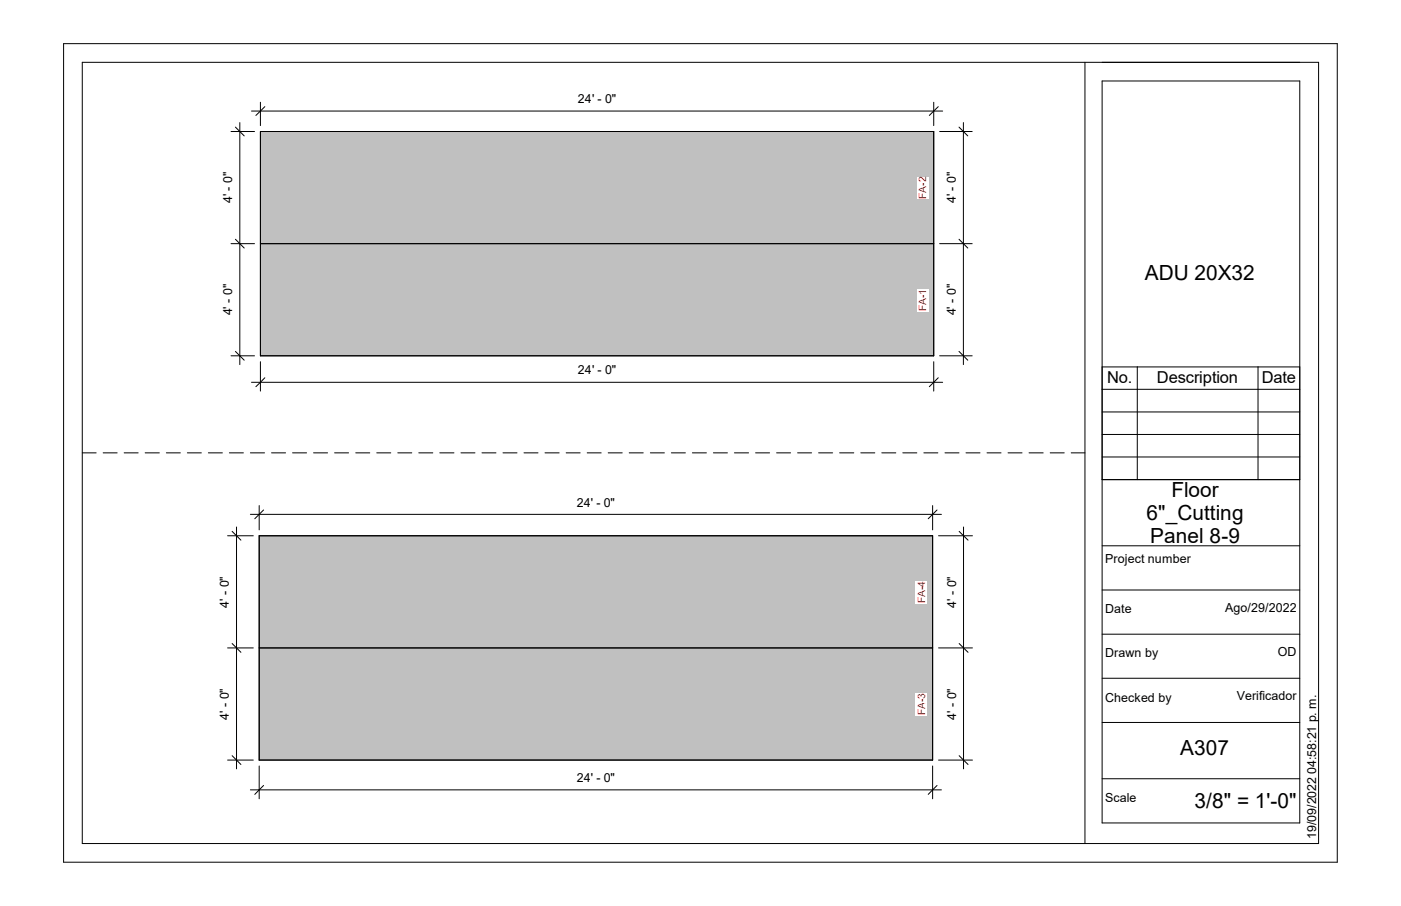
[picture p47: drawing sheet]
<svg xmlns="http://www.w3.org/2000/svg" width="432mm" height="279mm" viewBox="0 0 432 279" stroke-linecap="round" stroke-linejoin="round" font-family="sans-serif">
<defs><g id="words">
<g font-size="6.4">
<text x="352.8" y="86.3">ADU 20X32</text>
<text x="361" y="153.3">Floor</text>
<text x="353.4" y="160.4">6&quot;_Cutting</text>
<text x="354.5" y="167.6">Panel 8-9</text>
<text x="363.7" y="232.8">A307</text>
<text x="368.2" y="249.1">3/8&quot; = 1'-0&quot;</text>
</g>
<g font-size="5.1">
<text x="341.2" y="118.2">No.</text>
<text x="356.6" y="118.2">Description</text>
<text x="388.9" y="118.2">Date</text>
</g>
<g font-size="3.8">
<text x="178.1" y="31.8">24' - 0&quot;</text>
<text x="71.6" y="62.7" transform="rotate(-90 71.6 62.7)">4' - 0&quot;</text>
<text x="294.6" y="62.7" transform="rotate(-90 294.6 62.7)">4' - 0&quot;</text>
<text x="71.6" y="97.3" transform="rotate(-90 71.6 97.3)">4' - 0&quot;</text>
<text x="294.6" y="97.3" transform="rotate(-90 294.6 97.3)">4' - 0&quot;</text>
<text x="178.1" y="115.4">24' - 0&quot;</text>
<text x="177.8" y="156.2">24' - 0&quot;</text>
<text x="340.7" y="173.7">Project number</text>
<text x="70.6" y="187.4" transform="rotate(-90 70.6 187.4)">4' - 0&quot;</text>
<text x="294.7" y="187.4" transform="rotate(-90 294.7 187.4)">4' - 0&quot;</text>
<text x="340.7" y="189.1">Date</text>
<text x="377.6" y="188.6">Ago/29/2022</text>
<text x="340.7" y="202.7">Drawn by</text>
<text x="393.9" y="202.2">OD</text>
<text x="381.2" y="215.8">Verificador</text>
<text x="70.6" y="222" transform="rotate(-90 70.6 222)">4' - 0&quot;</text>
<text x="294.7" y="222" transform="rotate(-90 294.7 222)">4' - 0&quot;</text>
<text x="340.7" y="216.4">Checked by</text>
<text x="177.8" y="241.2">24' - 0&quot;</text>
<text x="340.7" y="247.4">Scale</text>
<text x="405.7" y="258.7" transform="rotate(-90 405.7 258.7)">19/09/2022 04:58:21 p. m.</text>
</g>
<g font-size="3.2" fill="#f00">
<text x="285.5" y="57.3" transform="rotate(-90 285.5 57.3)">-2</text>
<text x="285.5" y="61.3" transform="rotate(-90 285.5 61.3)">FA</text>
<text x="285.5" y="95.9" transform="rotate(-90 285.5 95.9)">FA</text>
<text x="285.5" y="91.9" transform="rotate(-90 285.5 91.9)">-1</text>
<text x="285.1" y="182" transform="rotate(-90 285.1 182)">-4</text>
<text x="285.1" y="186" transform="rotate(-90 285.1 186)">FA</text>
<text x="285.1" y="220.6" transform="rotate(-90 285.1 220.6)">FA</text>
<text x="285.1" y="216.6" transform="rotate(-90 285.1 216.6)">-3</text>
</g>
</g></defs>
<path d="M80.3 40.6h207.5v69.1h-207.5z" fill-rule="evenodd" fill="#c0c0c0"/>
<path d="M80.3 40.6h207.5v69.1h-207.5zM80.3 75.1h207.5" fill="none" stroke="#000" stroke-width=".31"/>
<path d="M79.9 165.2h207.5v69.2h-207.5z" fill-rule="evenodd" fill="#c0c0c0"/>
<g fill="none" stroke="#000" stroke-width=".31">
<path d="M25.4 139.7h4.2M31.8 139.7h4.3M38.3 139.7h4.3M44.7 139.7h4.4M51.3 139.7h4.3M57.7 139.7h4.4M64.2 139.7h4.3M70.7 139.7h4.3M77.2 139.7h4.3M83.7 139.7h4.3M90.2 139.7h4.3M96.6 139.7h4.4"/>
<path d="M103.1 139.7h4.3M109.6 139.7h4.4M116.1 139.7h4.3M122.6 139.7h4.3M129.1 139.7h4.3M135.6 139.7h4.3M142.1 139.7h4.3M148.5 139.7h4.4M155 139.7h4.3M161.5 139.7h4.3M168 139.7h4.3M174.5 139.7h4.3"/>
<path d="M181 139.7h4.3M187.5 139.7h4.3M193.9 139.7h4.3M200.4 139.7h4.4M206.9 139.7h4.3M213.4 139.7h4.3M219.9 139.7h4.3M226.4 139.7h4.3M232.9 139.7h4.3M239.4 139.7h4.3M245.8 139.7h4.3M252.3 139.7h4.3"/>
<path d="M258.8 139.7h4.3M265.3 139.7h4.3M271.8 139.7h4.3M278.3 139.7h4.3M284.7 139.7h4.4M291.3 139.7h4.3M297.7 139.7h4.3M304.2 139.7h4.3M310.7 139.7h4.3M317.2 139.7h4.3M323.7 139.7h4.3M330.2 139.7h4.2"/>
<path d="M79.9 165.2h207.5v69.2h-207.5zM79.9 199.8h207.5"/>
</g>
<g fill="#fff">
<path d="M282.6 91.9h3.6v4h-3.6z"/>
<path d="M282.6 90.8h3.6v1.1h-3.6z"/>
<path d="M282.6 89.1h3.6v1.7h-3.6z"/>
<path d="M282.6 57.3h3.6v4h-3.6z"/>
<path d="M282.6 56.2h3.6v1.1h-3.6z"/>
<path d="M282.6 54.5h3.6v1.7h-3.6z"/>
</g>
<path d="M72.6 39.2l2.7 2.7M73.9 37.8v74.6M71.2 40.6h7.2M71.2 75.1h7.2M72.6 73.8l2.7 2.7M71.2 109.7h7.2M72.6 108.4l2.7 2.7" fill="none" stroke="#000" stroke-width=".31"/>
<g fill="#fff">
<path d="M68 87.6h4.5v9.7h-4.5z"/>
<path d="M68 53h4.5v9.7h-4.5z"/>
</g>
<path d="M77.5 34.2h213M80.3 31.5v7.2M81.6 32.9l-2.7 2.7M287.8 31.5v7.2M289.2 32.9l-2.8 2.7" fill="none" stroke="#000" stroke-width=".31"/>
<path d="M178.1 28.4h11.8v4.2h-11.8z" fill="#fff"/>
<path d="M295.6 39.2l2.7 2.7M296.9 37.8v74.6M289.6 40.6h10M289.6 75.1h10M295.6 73.8l2.7 2.7M289.6 109.7h10M295.6 108.4l2.7 2.7" fill="none" stroke="#000" stroke-width=".31"/>
<g fill="#fff">
<path d="M291 53h4.5v9.7h-4.5z"/>
<path d="M291 87.6h4.5v9.7h-4.5z"/>
</g>
<path d="M77.5 117.9h213M80.3 111.5v9.1M81.6 116.5l-2.7 2.8M287.8 111.5v9.1M289.2 116.5l-2.8 2.8" fill="none" stroke="#000" stroke-width=".31"/>
<g fill="#fff">
<path d="M178.1 112h11.8v4.3h-11.8z"/>
<path d="M282.2 216.6h3.6v4h-3.6z"/>
<path d="M282.2 215.5h3.6v1.1h-3.6z"/>
<path d="M282.2 213.8h3.6v1.7h-3.6z"/>
<path d="M282.2 182h3.6v4h-3.6z"/>
<path d="M282.2 180.9h3.6v1.1h-3.6z"/>
<path d="M282.2 179.2h3.6v1.7h-3.6z"/>
</g>
<path d="M77.2 158.6h213M79.9 155.9v7.5M81.2 157.3l-2.7 2.7M287.4 155.9v7.5M288.8 157.3l-2.7 2.7" fill="none" stroke="#000" stroke-width=".31"/>
<path d="M177.8 152.8h11.8v4.3h-11.8z" fill="#fff"/>
<path d="M289.3 165.2h10.4M295.6 163.9l2.8 2.7M297 162.5v74.6M289.3 199.8h10.4M295.6 198.5l2.8 2.7M289.3 234.4h10.4M295.6 233l2.8 2.8" fill="none" stroke="#000" stroke-width=".31"/>
<g fill="#fff">
<path d="M291.1 177.7h4.5v9.7h-4.5z"/>
<path d="M291.1 212.3h4.5v9.7h-4.5z"/>
</g>
<path d="M79.9 236.2v10.1M287.4 236.2v10.1M77.2 243.6h213M81.2 242.2l-2.7 2.8M288.8 242.2l-2.7 2.8" fill="none" stroke="#000" stroke-width=".31"/>
<path d="M177.8 237.7h11.8v4.3h-11.8z" fill="#fff"/>
<path d="M70.1 165.2h8M71.5 163.9l2.8 2.7M72.9 162.5v74.6M70.1 199.8h8M71.5 198.5l2.8 2.7M70.1 234.4h8M71.5 233l2.8 2.8" fill="none" stroke="#000" stroke-width=".31"/>
<g fill="#fff">
<path d="M67 212.3h4.5v9.7h-4.5z"/>
<path d="M67 177.7h4.5v9.7h-4.5z"/>
</g>
<path d="M19.6 13.5h392.6v252.4h-392.6zM25.4 19.2h381v240.9h-381zM334.4 19.2v240.9M339.7 25h60.9v228.8h-60.9zM339.7 147.9h60.9M339.7 168.3h60.9M339.7 181.9h60.9M339.7 195.6h60.9M339.7 209.2h60.9M339.7 222.8h60.9M339.7 240.2h60.9" fill="none" stroke="#000" stroke-width=".31"/>
<g fill="#fff">
<path d="M340.7 243.9h9.6v4.3h-9.6z"/>
<path d="M340.7 212.9h20.4v4.4h-20.4z"/>
<path d="M340.7 199.3h16.3v4.3h-16.3z"/>
<path d="M340.7 185.7h8.1v4.3h-8.1z"/>
<path d="M340.7 170.3h26.4v4.3h-26.4z"/>
</g>
<path d="M339.7 113.2h60.9v34.7h-60.9zM350.5 113.2v34.7M387.7 113.2v34.7M339.7 134h60.9M339.7 127h60.9M339.7 120.1h60.9M339.7 140.9h60.9" fill="none" stroke="#000" stroke-width=".31"/>
<use href="#words"/>
</svg>
